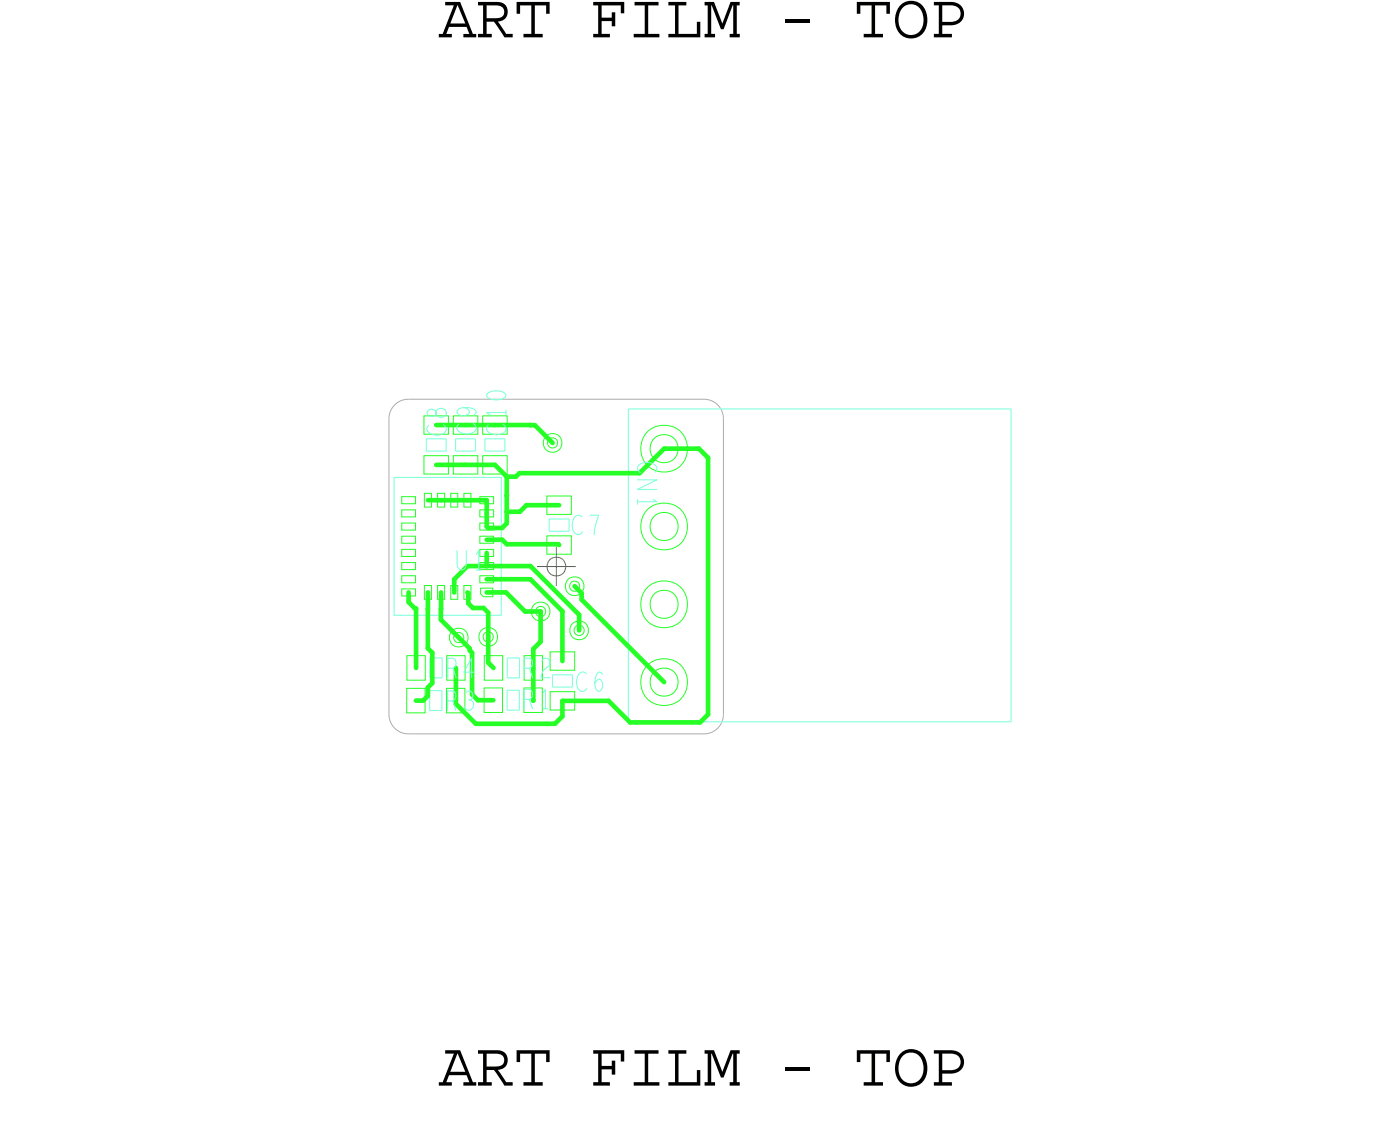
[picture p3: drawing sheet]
<svg xmlns="http://www.w3.org/2000/svg" width="46mm" height="37mm" viewBox="0 0 46 37" stroke-linecap="round" stroke-linejoin="round" font-family="sans-serif">
<defs><g id="words">
<g font-size="2.1">
<text x="14.3" y="1.2">ART FILM - TOP</text>
<text x="14.3" y="35.4">ART FILM - TOP</text>
</g>
<g font-size=".6" fill="#75ffd9">
<text x="14.5" y="23.2">R3</text>
<text x="14.9" y="18.6">U1</text>
<text x="17" y="23.1">R1</text>
</g>
</g></defs>
<!-- layer: Board Outline -->
<path d="M12.7 13.7v9.6zM13.3 13h9.7zM13.3 13l-.4 .2-.2 .5M23 13l.4 .2 .2 .5M23.6 13.7v9.6zM12.7 23.3l.2 .5 .4 .2M13.3 24h9.7zM23.6 23.3l-.2 .5-.4 .2" fill="none" stroke="#acacac" stroke-width=".03"/>
<!-- layer: Components -->
<g fill="none" stroke="#75ffd9" stroke-width=".03">
<path d="M12.9 15.6h3.5v4.5h-3.5zM13.9 14.3h.7zM13.9 14.7h.7zM13.9 14.3v.4zM14.6 14.3v.4zM14.9 14.3h.6zM14.9 14.7h.6zM14.9 14.3v.4zM15.5 14.3v.4zM15.8 14.3h.7zM15.8 14.7h.7zM15.8 14.3v.4z"/>
<path d="M16.5 14.3v.4zM17.9 17.3h.7zM17.9 16.9v.4zM17.9 16.9h.7zM18.6 16.9v.4zM20.5 13.3v10.3zM20.5 13.3h12.5zM33 13.3v10.3zM14 22.5v.7zM14 22.5h.4zM14 23.2h.4zM14 21.5v.6z"/>
<path d="M14 21.5h.4zM14 22.1h.4zM14.4 22.5v.7zM14.4 21.5v.6zM16.6 23.2h.4zM16.6 22.5v.7zM16.6 22.5h.4zM16.6 22.1h.4zM16.6 21.5v.6zM16.6 21.5h.4zM17 21.5v.6zM18 22h.7z"/>
<path d="M18 22.4h.7zM18 22v.4zM18.7 22v.4zM20.5 23.6h12.5z"/>
</g>
<!-- layer: Nets -->
<g fill="none" stroke="#26ff26" stroke-width=".03">
<path d="M13.1 19.2h.5v.3h-.5zM13.1 17.5h.5v.2h-.5zM13.1 16.6h.5v.3h-.5zM13.1 17.1h.5v.2h-.5zM13.1 17.9h.5v.3h-.5zM13.1 16.2h.5v.2h-.5zM13.1 18.8h.5v.2h-.5zM13.1 18.4h.5v.2h-.5zM13.8 14.9h.8v.6h-.8zM13.8 13.6h.8v.6h-.8zM13.9 19.1h.2v.5h-.2zM13.9 16.1h.2v.5h-.2z"/>
<path d="M14.3 16.1h.2v.5h-.2zM14.3 19.1h.2v.5h-.2zM14.7 16.1h.2v.5h-.2zM14.7 19.1h.2v.5h-.2zM14.8 14.9h.8v.6h-.8zM14.8 13.6h.8v.6h-.8zM15.1 16.1h.3v.5h-.3zM15.1 19.1h.3v.5h-.3zM15.7 18.8h.4v.2h-.4zM15.7 17.5h.4v.2h-.4zM15.7 16.2h.4v.2h-.4zM15.7 16.6h.4v.3h-.4z"/>
<path d="M15.7 17.1h.4v.2h-.4zM15.7 17.9h.4v.3h-.4zM15.7 18.4h.4v.2h-.4zM15.7 19.2h.4v.3h-.3zM15.8 14.9h.8v.6h-.8zM15.8 13.6h.8v.6h-.8zM17.4 19.7h.3h.2l.1 .3-.1 .2-.2 .1-.3-.1-.1-.2zM17.5 19.9l.2-.1 .1 .1v.1l-.1 .1-.2-.1zM17.8 14.2h.2h.3v.3v.2l-.3 .1-.2-.1-.1-.2zM17.9 17.5h.8v.6h-.8zM17.9 16.2h.8v.6h-.8zM17.9 14.4l.1-.1 .2 .1v.1l-.2 .1-.1-.1z"/>
<path d="M18.5 18.9l.3-.1 .2 .1 .1 .2-.1 .2-.2 .1-.3-.1v-.2zM18.6 19.1l.2-.1 .1 .1v.1l-.1 .1-.2-.1zM13.3 22.5h.6v.8h-.6zM13.3 21.4h.6v.8h-.6zM14.6 22.5h.6v.8h-.6zM14.6 21.4h.6v.8h-.6zM14.8 20.6l.2-.1 .2 .1 .1 .2-.1 .2-.2 .1-.2-.1-.1-.2zM14.8 20.7l.2-.1 .1 .1v.2l-.1 .1-.2-.1zM15.7 20.6l.2-.1 .3 .1v.2v.2l-.3 .1-.2-.1-.1-.2zM15.8 20.7l.1-.1 .2 .1v.2l-.2 .1-.1-.1zM15.8 22.5h.6v.8h-.6zM15.8 21.4h.6v.8h-.6z"/>
<path d="M17.1 22.5h.6v.8h-.6zM17.1 21.4h.6v.8h-.6zM18 21.3h.8v.6h-.8zM18 22.6h.8v.6h-.8zM18.7 20.4l.2-.1 .2 .1 .1 .2-.1 .2-.2 .1-.2-.1-.1-.2zM18.8 20.5l.1-.1 .2 .1v.2h-.2h-.1z"/>
<circle cx="21.7" cy="17.2" r=".46"/>
<circle cx="21.7" cy="19.7" r=".46"/>
<circle cx="21.7" cy="14.6" r=".46"/>
<circle cx="21.7" cy="14.6" r=".77"/>
<circle cx="21.7" cy="19.7" r=".77"/>
<circle cx="21.7" cy="17.2" r=".77"/>
<circle cx="21.7" cy="22.3" r=".46"/>
<circle cx="21.7" cy="22.3" r=".77"/>
</g>
<g fill="none" stroke="#26ff26" stroke-width=".15">
<path d="M13.3 19.7l.3 .2zM13.3 19.3v.4zM13.6 19.9h.1M13.6 19.9v1.9zM14 19.9v1.3zM14 19.9h.1M14 19.3v.6zM14 16.3h.4zM14.2 15.2h1zM14.2 13.9h1zM14.4 19.9v.3zM14.4 19.9h.1"/>
<path d="M14.4 16.3h.4zM14.4 19.3v.6zM14.8 16.3h.5zM14.8 18.9v.4zM14.8 18.9l.5-.4zM15.2 15.2h1zM15.2 13.9h1zM15.3 16.3h.6zM15.3 19.3h.1M15.3 19.7l.1 .1zM15.3 19.4v.3zM15.4 19.8h.4z"/>
<path d="M15.8 19.8l.1 .2zM15.9 18.9h1.4zM15.9 17.6h.5zM15.9 17.2h.1M15.9 16.3v.5zM15.9 16.8v.4zM15.9 18.5h1.4zM15.9 19.3h.6zM15.9 17.2h.5zM15.9 20v.8zM16.2 15.2l.3 .4zM16.2 13.9h1.1z"/>
<path d="M16.4 17.2l.1-.1zM16.4 17.6l.1 .2zM16.5 19.3l.6 .7zM16.5 17.8h1.7zM16.5 16.7h.5zM16.5 16.2v.5zM16.5 15.6v.6zM16.5 15.6h.3zM16.5 16.7v.4zM16.6 16.2h.1M16.5 16.2h.1M17 15.4l-.2 .2z"/>
<path d="M17 15.4h3.9zM17 16.7l.2-.2zM17.1 20h.6zM17.2 16.5h1.1zM17.3 13.9h.1M17.3 18.9l1.1 1.1zM17.3 18.5l1.6 1.6zM17.3 13.9h.2zM17.5 13.9l.5 .6zM17.7 20v.9zM18.2 17.8h.1M18.4 20v1.6z"/>
<path d="M18.8 19.1l.2 .3zM19 19.6l2.7 2.7zM19 19.4v.2zM21.7 14.6l-.8 .8zM21.7 14.6h1.1zM22.8 14.6l.3 .3zM23.1 14.9v8.4zM13.6 22.9h.2zM14 22.7l-.2 .2zM14 22.4v.3zM14 21.2l.1 .1zM14.1 22.3l-.1 .1z"/>
<path d="M14.1 21.3v1zM14.4 20.2l.6 .6zM14.9 23l.6 .6zM14.9 21.8v1.1zM15 20.8l.3 .4zM15.3 21.2h.1M15.3 21.2l.1 .1zM15.4 21.3v1.4zM15.5 23.6h2.6zM15.6 22.9h.5zM15.9 20.8v.8zM15.9 21.6l.2 .2z"/>
<path d="M17.4 21.2v.6zM17.4 21.8v1.1zM17.7 20.9l-.3 .3zM18.1 23.6l.3-.2zM18.4 22.9h1.5zM18.4 22.9v.5zM18.9 20.1v.5zM19.9 22.9l.7 .7zM20.6 23.6h2.3zM23.1 23.3l-.2 .3z"/>
</g>
<!-- layer: Text -->
<g fill="none" stroke="#75ffd9" stroke-width=".03">
<path d="M14 13.4a.16 .16 0 0 0 .1 .2 .16 .16 0 0 0 .2-.2 .17 .17 0 0 1 .2 0 .17 .17 0 0 1-.1 .3 .18 .18 0 0 1-.2-.3h-.1zM14.5 13.9a.22 .22 0 0 1 0 .3 .22 .22 0 0 1-.3 0l-.2-.1v-.2M14.9 18v.4l.2 .2 .1-.2v-.4M15.2 13.3l.1 .1a.17 .17 0 0 1-.2 .2 .17 .17 0 0 1-.1-.3 .35 .35 0 0 1 .5 .2v.1M15.5 13.8a.22 .22 0 0 1 0 .3 .22 .22 0 0 1-.3 .1l-.3-.2 .1-.2M15.6 18.1v-.1v.6M15.9 12.8a.36 .36 0 0 1 .6 .2 .36 .36 0 0 1-.6-.2zM16.4 13.9a.22 .22 0 0 1 .1 .3 .22 .22 0 0 1-.4 0l-.2-.1v-.2M16.5 13.5h-.6h.1M16.5 13.4v.1M19 16.9a.3 .3 0 0 0-.3 .2 .3 .3 0 0 0 .2 .3h.1M19.3 16.8h.2l-.1 .6"/>
<path d="M20.8 15.7h.7l-.7 .3h.7M20.8 16.3v.2M21.3 16.3l.2 .1h-.7M21.4 15.4a.3 .3 0 0 0-.2-.3 .3 .3 0 0 0-.4 .2l.1 .1M14.6 22.9l.3-.1-.1-.2-.2-.1v.7M14.6 21.8l.3-.1-.1-.2h-.2v.6M14.8 21.8l.1 .3M15.2 22.6a.14 .14 0 0 1 .2 0 .14 .14 0 0 1 0 .2M15.5 21.9h-.4l.3-.4v.6M17.1 21.8l.3-.1-.1-.2h-.2v.6M17.1 22.8l.3-.1-.1-.2h-.2v.6M17.3 21.8l.1 .3"/>
<path d="M17.7 21.6a.14 .14 0 0 1 .2-.1 .14 .14 0 0 1 0 .2l-.2 .2v.2h.3M17.7 22.6l.1-.1v.6M19.1 22a.3 .3 0 0 0-.3 .2 .3 .3 0 0 0 .2 .4l.2-.1M19.7 22h-.1a.32 .32 0 0 0-.2 .2 .32 .32 0 0 0 .2 .3 .17 .17 0 0 0 .1-.2 .17 .17 0 0 0-.2-.1l-.1 .1"/>
</g>
<!-- layer: Drawing Origin -->
<path d="M17.5 18.5h1.3M17.9 18.3l.3-.1 .2 .1 .1 .2-.1 .2-.2 .1-.3-.1v-.2zM18.2 17.9v1.2" fill="none" stroke="#638b3a" stroke-width=".03"/>
<use href="#words"/>
</svg>
